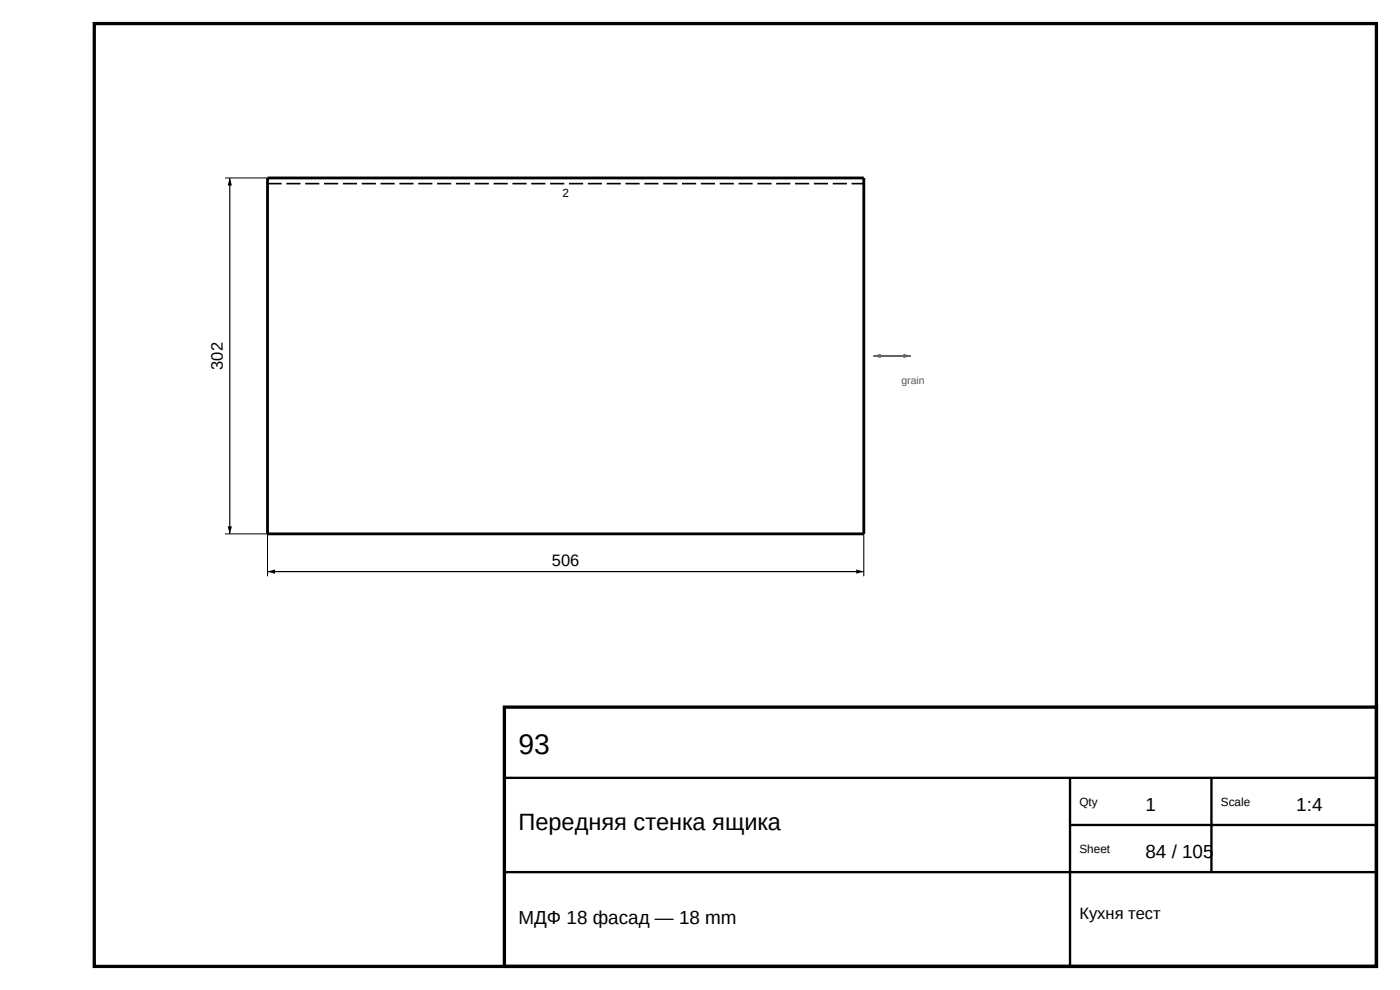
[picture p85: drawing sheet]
<svg xmlns="http://www.w3.org/2000/svg" width="297mm" height="210mm" viewBox="0 0 297 210" stroke-linecap="round" stroke-linejoin="round" font-family="sans-serif">
<defs><g id="words">
<text font-size="6" x="110" y="160">93</text>
<text font-size="5" x="110" y="176">Передняя стенка ящика</text>
<g font-size="4">
<text x="243" y="172">1</text>
<text x="275" y="172">1:4</text>
<text x="243" y="182">84 / 105</text>
<text x="110" y="196">МДФ 18 фасад — 18 mm</text>
</g>
<g font-size="3.5">
<text x="47.3" y="78.4" transform="rotate(-90 47.3 78.4)">302</text>
<text x="117.1" y="120.1">506</text>
<text x="229" y="195">Кухня тест</text>
</g>
<g font-size="2.5">
<text x="119.3" y="41.8">2</text>
<text x="229" y="171">Qty</text>
<text x="259" y="171">Scale</text>
<text x="229" y="181">Sheet</text>
</g>
<text font-size="2.2" fill="#555" x="191.3" y="81.5">grain</text>
</g></defs>
<path d="M20 5h272v200h-272zM107 150h185v55h-185z" fill="none" stroke="#000" stroke-width=".7" stroke-linecap="butt"/>
<path d="M107 165h185M227 165v40M227 175h65M257 165v20M107 185h185" fill="none" stroke="#000" stroke-width=".5"/>
<path d="M56.8 37.8h126.5v75.4h-126.5z" fill="none" stroke="#000" stroke-width=".6"/>
<path d="M56.8 39h126.5" fill="none" stroke="#000" stroke-width=".35" stroke-dasharray="3 1" stroke-linecap="butt"/>
<path d="M47.7 37.8h9.1M47.7 113.2h9.1v9.1M183.3 113.2v9.1" fill="none" stroke="#000" stroke-width=".21"/>
<path d="M48.8 37.8v75.4M56.8 121.2h126.5" fill="none" stroke="#000" stroke-width=".25"/>
<path d="M48.8 37.8l.4 1.5h-.9zM48.3 111.7h.9l-.4 1.5zM56.8 121.2l1.5-.4v.9zM181.6 120.8l1.7 .4-1.7 .5z" fill="#000"/>
<path d="M185.3 75.5h8" fill="none" stroke="#555" stroke-width=".4"/>
<g fill="#555">
<path d="M185.3 75.5l1.5-.5v.9z"/>
<path d="M191.7 75l1.6 .5-1.6 .4z"/>
</g>
<use href="#words"/>
</svg>
